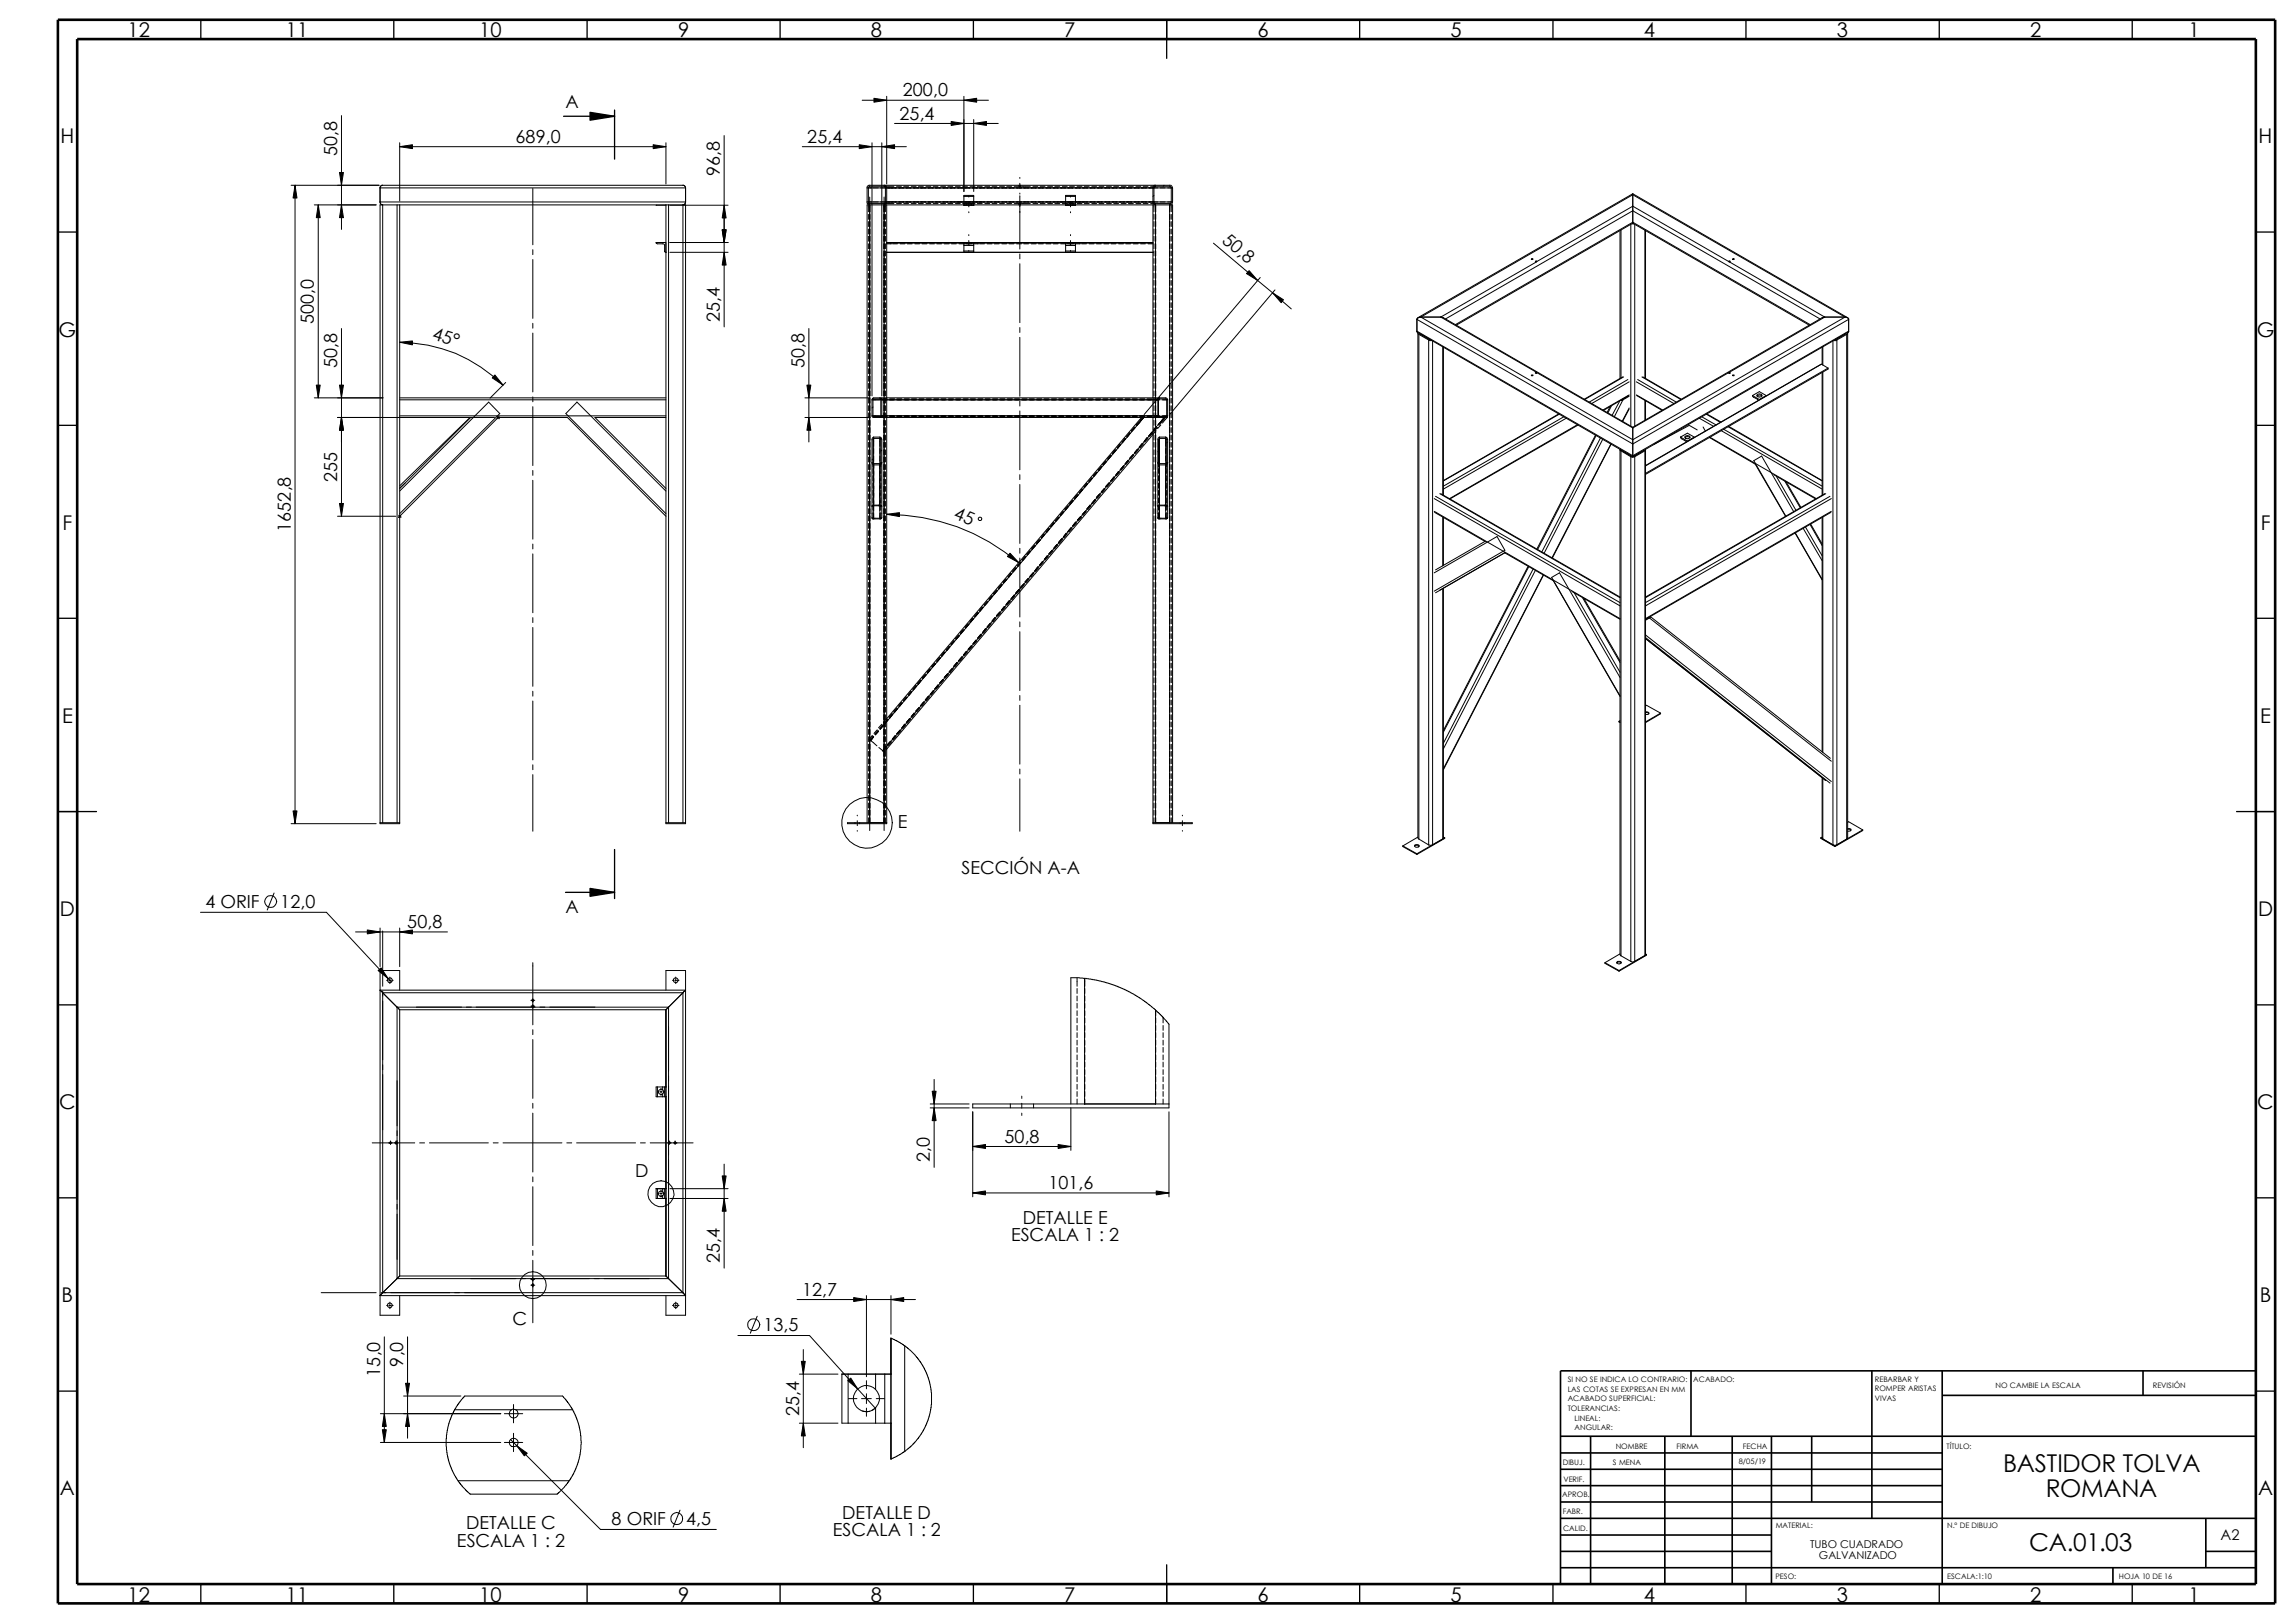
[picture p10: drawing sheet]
<svg xmlns="http://www.w3.org/2000/svg" width="594mm" height="420mm" viewBox="0 0 594 420" stroke-linecap="round" stroke-linejoin="round" font-family="sans-serif">
<defs><g id="words">
<g font-size="6.3">
<text x="518.5" y="381.1">BASTIDOR TOLVA</text>
<text x="529.6" y="387.5">ROMANA</text>
<text x="525.3" y="401.5">CA.01.03</text>
</g>
<g font-size="5.2">
<text x="33" y="9.6">12</text>
<text x="74" y="9.6">11</text>
<text x="124" y="9.6">10</text>
<text x="175.5" y="9.6">9</text>
<text x="225.5" y="9.6">8</text>
<text x="275.5" y="9.6">7</text>
<text x="325.5" y="9.6">6</text>
<text x="375.5" y="9.6">5</text>
<text x="425.5" y="9.6">4</text>
<text x="475.5" y="9.6">3</text>
<text x="525.5" y="9.6">2</text>
<text x="566.5" y="9.6">1</text>
<text x="15.7" y="37.1">H</text>
<text x="584.6" y="37.1">H</text>
<text x="15.2" y="87.2">G</text>
<text x="584.2" y="87.2">G</text>
<text x="16.2" y="137.1">F</text>
<text x="585.2" y="137.1">F</text>
<text x="16.1" y="187.2">E</text>
<text x="585" y="187.2">E</text>
<text x="15.5" y="237.1">D</text>
<text x="584.5" y="237.1">D</text>
<text x="15.3" y="287.1">C</text>
<text x="584.3" y="287.1">C</text>
<text x="15.9" y="337.2">B</text>
<text x="585" y="337.2">B</text>
<text x="15.5" y="387.1">A</text>
<text x="584.5" y="387.1">A</text>
<text x="33" y="414.7">12</text>
<text x="74" y="414.7">11</text>
<text x="124" y="414.7">10</text>
<text x="175.5" y="414.7">9</text>
<text x="225.5" y="414.7">8</text>
<text x="275.5" y="414.7">7</text>
<text x="325.5" y="414.7">6</text>
<text x="375.5" y="414.7">5</text>
<text x="425.5" y="414.7">4</text>
<text x="475.5" y="414.7">3</text>
<text x="525.5" y="414.7">2</text>
<text x="566.5" y="414.7">1</text>
</g>
<g font-size="4.7">
<text x="146.4" y="28.1">A</text>
<text x="233.7" y="24.9">200,0</text>
<text x="232.8" y="30.9">25,4</text>
<text x="87.3" y="40.3" transform="rotate(-90 87.3 40.3)">50,8</text>
<text x="133.4" y="37">689,0</text>
<text x="209" y="37">25,4</text>
<text x="186.4" y="45.5" transform="rotate(-90 186.4 45.5)">96,8</text>
<text x="316.1" y="62.6" transform="rotate(40 316.1 62.6)">50,8</text>
<text x="81.3" y="83.9" transform="rotate(-90 81.3 83.9)">500,0</text>
<text x="186.4" y="83.3" transform="rotate(-90 186.4 83.3)">25,4</text>
<text x="111.7" y="87.8" transform="rotate(17 111.7 87.8)">45°</text>
<text x="87.3" y="95.4" transform="rotate(-90 87.3 95.4)">50,8</text>
<text x="208.3" y="95.4" transform="rotate(-90 208.3 95.4)">50,8</text>
<text x="87.3" y="124.8" transform="rotate(-90 87.3 124.8)">255</text>
<text x="75.3" y="137.7" transform="rotate(-90 75.3 137.7)">1652,8</text>
<text x="246.6" y="134.1" transform="rotate(22 246.6 134.1)">45</text>
<text x="232.4" y="214.2">E</text>
<text x="248.9" y="226.3">SECCIÓN A-A</text>
<text x="53.2" y="235.1">4 ORIF</text>
<text x="72.6" y="235.1">12,0</text>
<text x="146.4" y="236.3">A</text>
<text x="105.4" y="240.2">50,8</text>
<text x="260" y="295.8">50,8</text>
<text x="164.4" y="304.6">D</text>
<text x="240.7" y="300.9" transform="rotate(-90 240.7 300.9)">2,0</text>
<text x="271.4" y="307.8">101,6</text>
<text x="264.8" y="316.8">DETALLE E</text>
<text x="261.7" y="321.3">ESCALA 1 : 2</text>
<text x="186.4" y="327" transform="rotate(-90 186.4 327)">25,4</text>
<text x="207.6" y="335.4">12,7</text>
<text x="132.7" y="343">C</text>
<text x="197.6" y="344.6">13,5</text>
<text x="104.4" y="353.8" transform="rotate(-90 104.4 353.8)">9,0</text>
<text x="98.4" y="356.4" transform="rotate(-90 98.4 356.4)">15,0</text>
<text x="206.8" y="366.6" transform="rotate(-90 206.8 366.6)">25,4</text>
<text x="120.6" y="395.9">DETALLE C</text>
<text x="158.3" y="394.8">8 ORIF</text>
<text x="177.6" y="394.8">4,5</text>
<text x="218" y="393.1">DETALLE D</text>
<text x="118.3" y="400.4">ESCALA 1 : 2</text>
<text x="215.6" y="397.7">ESCALA 1 : 2</text>
</g>
<text font-size="3.8" x="574.8" y="398.7">A2</text>
<g font-size="2.8">
<text x="468.5" y="400.9">TUBO CUADRADO</text>
<text x="470.8" y="403.6">GALVANIZADO</text>
</g>
<g font-size="1.9">
<text x="405.8" y="357.8">SI NO SE INDICA LO CONTRARIO:</text>
<text x="438.3" y="357.8">ACABADO:</text>
<text x="485.3" y="357.7">REBARBAR Y</text>
<text x="516.6" y="359.2">NO CAMBIE LA ESCALA</text>
<text x="557.3" y="359.4">REVISIÓN</text>
<text x="405.8" y="365.3">TOLERANCIAS:</text>
<text x="405.8" y="360.3">LAS COTAS SE EXPRESAN EN MM</text>
<text x="405.8" y="362.8">ACABADO SUPERFICIAL:</text>
<text x="485.3" y="362.7">VIVAS</text>
<text x="485.3" y="360.2">ROMPER ARISTAS</text>
<text x="407.6" y="367.8">LINEAL:</text>
<text x="407.6" y="370.3">ANGULAR:</text>
<text x="418.3" y="375.2">NOMBRE</text>
<text x="434" y="375.1">FIRMA</text>
<text x="451.2" y="375.1">FECHA</text>
<text x="503.9" y="375.1">TÍTULO:</text>
<text x="404.5" y="379.3">DIBUJ.</text>
<text x="404.7" y="383.6">VERIF.</text>
<text x="417.5" y="379.3">S MENA</text>
<text x="450.1" y="379.1">8/05/19</text>
<text x="404.4" y="387.6">APROB.</text>
<text x="404.5" y="392">FABR.</text>
<text x="459.7" y="395.7">MATERIAL:</text>
<text x="504" y="395.7">N.º DE DIBUJO</text>
<text x="404.6" y="396.4">CALID.</text>
<text x="459.6" y="408.7">PESO:</text>
<text x="504" y="408.8">ESCALA:1:10</text>
<text x="548.5" y="408.8">HOJA 10 DE 16</text>
</g>
</g></defs>
<!-- layer: Capa 1 -->
<g fill="none" stroke="#000" stroke-width=".34">
<path d="M52 5.1v5M101.9 5.1v5M152 5.1v5M201.9 5.1v5M252 5.1v5M302 5.1v10M352 5.1v5M402 5.1v5M452 5.1v5M502 5.1v5M551.9 5.1v5M145.9 30.1h13.2"/>
<path d="M152.7 29.1l6.4 1-6.4 1zM159.1 28.5v12.7M15 60.1h5M583.9 60.1h5M15 110.1h5M583.9 110.1h5M15 160.1h5M583.9 160.1h5M15 210.1h10M159.1 219.9v12.7M579 210.1h9.9M146.4 231h12.7"/>
<path d="M152.7 230l6.4 1-6.4 1zM15 260.1h5M583.9 260.1h5M15 310.1h5M583.9 310.1h5M15 360.1h5M583.9 360.1h5M52 410.1v5M101.9 410.1v5M152 410.1v5M201.9 410.1v5M252 410.1v5"/>
<path d="M302 405.1v10M352 410.1v5M402 410.1v5M452 410.1v5M502 410.1v5M551.9 410.1v5"/>
</g>
<g fill="none" stroke="#000" stroke-width=".42">
<path d="M437.7 354.9v16.9M484.5 354.9v38.2M502.8 354.9v55.2M554.7 354.9v6.3M583.9 354.9h-180v55.2M403.9 376.1h98.9M403.9 371.8h180M411.7 371.8v38.3M431 371.8v38.3M448.4 371.8v38.3M458.6 371.8v38.3M469 371.8v17"/>
<path d="M502.8 361.2h81.1M403.9 397.4h54.7M403.9 393.1h180M403.9 380.4h98.9M403.9 384.6h98.9M403.9 388.8h98.9M571 393.1v12.7M403.9 401.6h54.7M403.9 405.8h180M546.9 405.8v4.3M571 401.6h12.9"/>
</g>
<path d="M15 5.1h573.9v410h-573.9zM20 10.1h563.9v400h-563.9z" fill="none" stroke="#000" stroke-width=".68" stroke-linecap="butt"/>
<g fill="none" stroke="#000" stroke-width=".26">
<path d="M88.4 29.9v29.5M103.5 38l3.3-.5v1zM103.5 37v15M103.5 38h68.9M169.1 37.5l3.3 .5-3.3 .5zM172.4 37v10.6M187.5 35.1v49.5M207.7 38h26.9M222.4 37.5l3.3 .5-3.3 .5zM223.2 26h32.7M225.7 37v65.5M226.2 25.4l3.3 .6-3.3 .5z"/>
<path d="M228.3 38l3.3-.5v1zM228.3 37v65.5M229.5 24.9v22.7M231.6 32h26.8M246.2 31.5l3.3 .5-3.3 .5zM249.5 26l3.3-.6v1.1zM249.5 24.9v24.7M252.1 32l3.3-.5v1zM252.1 30.9v18.7M75.4 48h22.7M76.4 48l.5 3.3h-1zM76.4 48v165.2"/>
<path d="M81.4 53h16M82.4 53l.5 3.3h-1zM82.4 53v50M87.9 44.7h1l-.5 3.3zM88.4 53l.5 3.3h-1zM98.4 52.3l.1 .4 .6 .3M98.4 48.6v3.7M98.4 48.6h79.1M98.4 52.3h79.1M99.1 48h77.9l.4 .3 .1 .3M99.1 48a.6 .6 0 0 0-.7 .6M99.1 53v160"/>
<path d="M99.1 53h3.7M99.1 48l-.5 .2-.2 .4M102.8 53h.7M102.8 53v160M103.5 53v160.2h-5.1v-160.2h.7M103.5 53h68.9M137.9 48.8v14.6M169.8 53.1h2.6M172.4 53v160.2h5.1v-160.2h-.7M172.4 53h.7M173.1 53h3.7M173.1 53v160"/>
<path d="M173.4 53.1h15.1M176.8 53v160M177.5 52.3l-.1 .4-.6 .3M177.5 48.6v3.7M186.9 59.5h1.1l-.5 3.3zM187.5 53.1l.5 3.3h-1.1zM224.5 48.6h79M224.5 52.3h79M224.5 48.6a.6 .6 0 0 1 .6-.6h77.7a.72 .72 0 0 1 .7 .6M224.5 48.6v3.7M224.5 52.3a.72 .72 0 0 0 .6 .7M224.8 53v1.8"/>
<path d="M224.8 55.5v1.3M224.8 57.4v1.2M224.8 59.3v1.3M224.9 52.6l-.3 .2M225.1 53h3.8M225.1 53h-.6v160M225.1 51v164M228.9 53h.6M228.9 48h.2l.4 .5v3.8l-.1 .3-.5 .4M228.9 48.2l.3 .4v3.9l-.3 .2M228.9 51v164M229.2 53v1.8"/>
<path d="M229.2 55.5v1.3M229.2 57.4v1.2M229.2 59.3v1.3M229.3 48.1l-.2 .3M229.5 52.5l-.6 .5M229.5 53v9.8M229.5 53h68.9M231.4 48.2h-6.3l-.3 .2v4.1l.2 .2h6.4M232.1 52.7h1.2M232.1 48.2h1.2M233.9 52.7h1.3M233.9 48.2h1.3"/>
<path d="M235.9 52.7h1.3M235.9 48.2h1.3M237.7 52.7h1.3M237.7 48.2h1.3M239.7 52.7h1.3M239.7 48.2h1.3M241.6 52.7h1.2M241.6 48.2h1.2M243.5 52.7h1.3M243.5 48.2h1.3M245.4 52.7h1.2M245.4 48.2h1.2"/>
<path d="M247.3 52.7h1.3M247.3 48.2h1.3M249.2 52.7h1.2M249.2 48.2h1.2M249.5 52.8h2.6M249.5 50.8h2.6M249.5 52.8v.3h2.6M249.5 50.8v2M249.5 50.8v-.2h2.6v.2M250.1 52.8v.3M250.3 52.8h1M250.8 50.8v.2"/>
<path d="M250.8 52.3v1.3M250.8 54.8v.3M251.1 52.7h1.3M251.1 48.2h1.3M251.5 52.8v.3M252.1 52.8v.3M252.1 50.8v2M253 52.7h1.3M253 48.2h1.3M254.9 52.7h1.3M254.9 48.2h1.3M256.8 52.7h1.3"/>
<path d="M256.8 48.2h1.3M258.7 52.7h1.3M258.7 48.2h1.3M260.6 52.7h1.3M260.6 48.2h1.3M262.6 52.7h2.7M262.6 48.2h2.7M263.7 48v.2M263.7 52.7v.3M264 45.9v.3M264 47.5v1.2M264 50v.2"/>
<path d="M264 50.7v.2M264 51v13.5M264.2 48v.2M264.2 52.7v.3M265.4 52.7h1.3M265.4 48.2h1.3M267.4 52.7h1.2M267.4 48.2h1.2M269.2 52.7h1.3M269.2 48.2h1.3M271.2 52.7h1.3M271.2 48.2h1.3"/>
<path d="M273.1 52.7h1.2M273.1 48.2h1.2M275 52.7h1.3M275 48.2h1.3M275.8 52.8v.3h2.7M275.8 50.8v2M275.8 50.8v-.2h2.6v.2M275.8 52.8h2.6M275.8 50.8h2.6M276.4 52.8v.3M276.7 52.8h.9M276.9 52.7h1.2"/>
<path d="M276.9 48.2h1.2M277.1 50.8v.2M277.1 52.3v1.3M277.1 54.8v.3M277.8 52.8v.3M278.4 52.8v.3M278.4 50.8v2M278.8 52.7h1.3M278.8 48.2h1.3M280.7 52.7h1.2M280.7 48.2h1.2M282.6 52.7h1.3"/>
<path d="M282.6 48.2h1.3M284.5 52.7h1.3M284.5 48.2h1.3M286.4 52.7h1.3M286.4 48.2h1.3M288.3 52.7h1.3M288.3 48.2h1.3M290.2 52.7h1.3M290.2 48.2h1.3M292.1 52.7h1.3M292.1 48.2h1.3M294 52.7h1.3"/>
<path d="M294 48.2h1.3M295.9 52.7h1.3M295.9 48.2h1.3M297.9 48.2h4.9l.4 .4-.1 4-5.2 .1M298.4 53h.7M298.4 53v9.8M298.7 53v1.8M298.7 55.5v1.3M298.7 57.4v1.2M298.7 59.3v1.3M298.7 50.6l-.3 .2M299.1 48.2l-.4 .4v3.8l.4 .3"/>
<path d="M299.1 53v160M299.1 48a.6 .6 0 0 0-.7 .6v3.7a.72 .72 0 0 0 .7 .7M299.1 53h3.7M301.3 48l-.2 .2M302.8 53h.7v160M302.8 53v160M303.2 53v1.8M303.2 55.5v1.3M303.2 57.4v1.2M303.2 59.3v1.3M303.5 52.3l-.1 .4-.6 .3M303.5 48.6v3.7"/>
<path d="M419.4 59.7v38.3M419.6 59.6v38.2M422.1 58.1v52.2M422.4 58h.5M422.7 54.6l48.5 28M422.7 50.2l55.6 32.1M422.7 50.4l54.9 31.7M422.7 53.4l-24.9 14.3-.1-.2-.3 .2 .4 .1M422.7 50.2v.2M422.7 53.4v1.2M422.7 57.5v.3M422.7 50.2l-55.7 32.1"/>
<path d="M422.7 57.8l45.7 26.4M422.7 54.6l-48.6 28M422.7 57.5l-45.9 26.5M422.7 50.4v3M422.7 54.6v2.9M422.7 50.4l-54.9 31.7M422.7 57.5l45.8 26.5M422.7 53.4l24.8 14.3M422.7 57.8l-45.8 26.4M423.2 58.1v52.2M425.8 59.6v38.2M426 59.7v38.3"/>
<path d="M137.9 64.6v1.3M137.9 67.2v15.2M172.4 62.8h-2.6v.1l.3 .2h1.7l.2 .3v1.8l.5 .1M173.4 62.8h15.1M173.4 65.3h15.1M187.5 65.3l.5 3.3h-1.1zM224.8 61.2v1.2M224.8 63.1v1.3M224.8 65v1.3M224.8 66.9v1.3M224.8 68.8v1.3M224.8 70.7v1.3"/>
<path d="M224.8 72.6v1.3M224.8 74.5v1.3M224.8 76.4v1.3M224.8 78.4v1.2M229.2 61.2v1.2M229.2 63.1v1.3M229.2 65v1.3M229.2 66.9v1.3M229.2 68.8v1.3M229.2 70.7v1.3M229.2 72.6v1.3M229.2 74.5v1.3"/>
<path d="M229.2 76.4v1.3M229.2 78.4v1.2M229.5 65.3h69M229.5 62.8v.1M229.5 62.9v150.3h-10.1v-.2h10.1M229.5 62.8h69M229.5 63.1h1.3M229.5 62.9h68.9M231.1 63.1h1.2M233 63.1h1.3M234.9 63.1h1.2M236.8 63.1h1.3"/>
<path d="M238.7 63.1h1.2M240.6 63.1h1.3M242.5 63.1h1.3M244.4 63.1h1.3M246.3 63.1h1.3M248.2 63.1h5.1M249.5 63.5h2.6M249.5 65h2.6M249.5 62.8v.7M249.5 65v.3M249.5 63.5v1.5M250.1 62.8v.3"/>
<path d="M250.3 63.1h1M250.8 60.7v.3M250.8 62.3v1.2M250.8 64.8v.3M251.5 62.8v.3M252.1 62.8v.7M252.1 65v.3M252.1 63.5v1.5M253.6 63.1h1.2M255.5 63.1h1.3M257.4 63.1h1.3M259.3 63.1h1.3"/>
<path d="M261.2 63.1h1.3M263.1 63.1h1.3M264 65.7v1.3M264 68.3v15.2M265 63.1h1.3M267 63.1h1.2M268.8 63.1h1.3M270.8 63.1h1.2M272.6 63.1h1.3M274.6 63.1h5.1M275.8 62.8v.7M275.8 65v.3"/>
<path d="M275.8 63.5v1.5M275.8 63.5h2.6M275.8 65h2.6M276.4 62.8v.3M276.7 63.1h.9M277.1 60.7v.3M277.1 62.3v1.2M277.1 64.8v.3M277.8 62.8v.3M278.4 62.8v.7M278.4 65v.3M278.4 63.5v1.5"/>
<path d="M280 63.1h1.3M281.9 63.1h1.3M283.8 63.1h1.3M285.8 63.1h1.2M287.6 63.1h1.3M289.6 63.1h1.2M291.4 63.1h1.3M293.4 63.1h1.2M295.2 63.1h1.3M297.2 63.1h1.2M298.4 62.8v.1M298.4 62.9v150.3h10.2v-.2h-10.2"/>
<path d="M298.7 61.2v1.2M298.7 63.1v1.3M298.7 65v1.3M298.7 66.9v1.3M298.7 68.8v1.3M298.7 70.7v1.3M298.7 72.6v1.3M298.7 74.5v1.3M298.7 76.4v1.3M298.7 78.4v1.2M303.2 61.2v1.2M303.2 63.1v1.3"/>
<path d="M303.2 65v1.3M303.2 66.9v1.3M303.2 68.8v1.3M303.2 70.7v1.3M303.2 72.6v1.3M303.2 74.5v1.3M303.2 76.4v1.3M303.2 78.4v1.2M314.1 62.9l20.2 17.1M323.3 70.1l2.2 2.5-2.8-1.8zM326.2 71.8l-30 35.5M329.4 75.8l2.8 1.8-.6 .8z"/>
<path d="M330 75.1l-27.2 32.2M397.7 67.8h.1M397.8 67.8l-24.8 14.3M447.5 67.7l.1-.2 .3 .1-.3 .2M447.5 67.7l.1 .1M447.6 67.8l24.8 14.3M447.6 67.8h.1M81.9 99.7h1l-.5 3.3zM87.9 99.7h1l-.5 3.3zM88.4 85v48.6M103.5 88.6l3.3-.3v1zM103.5 88.6a37.8 37.8 0 0 1 26.7 11.1"/>
<path d="M128.1 97.1l2.1 2.6-2.8-1.9zM130.9 99l-4.1 4.1M137.9 83.7v1.3M137.9 86.2v15.3M208.9 99.7h1l-.5 3.3zM209.4 85v29.4M224.8 80.2v1.3M224.8 82.2v1.2M224.8 84v1.3M224.8 86v1.2M224.8 87.8v1.3M224.8 89.8v1.3"/>
<path d="M224.8 91.7v1.2M224.8 93.6v1.3M224.8 95.5v1.2M224.8 97.4v1.3M224.8 99.3v1.2M229.2 80.2v1.3M229.2 82.2v1.2M229.2 84v1.3M229.2 86v1.2M229.2 87.8v1.3M229.2 89.8v1.3M229.2 91.7v1.2"/>
<path d="M229.2 93.6v1.3M229.2 95.5v1.2M229.2 97.4v1.3M229.2 99.3v1.2M264 84.8v1.3M264 87.3v15.3M298.7 80.2v1.3M298.7 82.2v1.2M298.7 84v1.3M298.7 86v1.2M298.7 87.8v1.3M298.7 89.8v1.3"/>
<path d="M298.7 91.7v1.2M298.7 93.6v1.3M298.7 95.5v1.2M298.7 97.4v1.3M298.7 99.3v1.2M303.2 80.2v1.3M303.2 82.2v1.2M303.2 84v1.3M303.2 86v1.2M303.2 87.8v1.3M303.2 89.8v1.3M303.2 91.7v1.2"/>
<path d="M303.2 93.6v1.3M303.2 95.5v1.2M303.2 97.4v1.3M303.2 99.3v1.2M366.8 85.7l.2 .4M366.8 82.7l55.9 32.2M366.8 85.7l55.9 32.3M366.8 82.7v3M367 86.2v130.8l.3 .2M367 86.1l55.7 32.1M367.1 86.1l-.1 .2 .3 .3M367.3 86.6l2.5 1.4"/>
<path d="M367.3 86.6v130.6M367.5 86.4l2.8 1.6M367.8 82.1h5.2M367.8 82.1a.81 .81 0 0 0-1 .6M367.8 82.1l54.9 31.7M367.8 82.1l-.7 .2-.3 .4M369.8 88l.8 .2M369.8 88v130.7M370.8 88.3v130.4M373 82.1l24.8 14.3-.4 .1 .1 .1h.3v-.1l24.9 14.3M373 82.1l.6 .2 49.1 28.3M373.5 89.8v38.3"/>
<path d="M373.6 89.9v38.3M396.4 97.1l.4 .1a.22 .22 0 0 1-.2 .1 .22 .22 0 0 1-.2-.2zM397.7 96.6h.1M420 97.6l-9.9 5.7M420.3 97.6l-10.1 5.8M421.4 98.3l-10 5.8M421.7 98.8l-9.6 5.6M423.6 98.8l9.6 5.6M423.9 98.3l10 5.8M425 97.6l10.1 5.8M425.3 97.6l9.9 5.7M447.5 96.5l-24.8 14.3"/>
<path d="M447.6 96.4l.3 .2h-.4v-.1M447.6 96.4l-.1 .1M447.6 96.6h.1M448.5 97.1h.4a.22 .22 0 0 1-.2 .2 .22 .22 0 0 1-.2-.2zM471.4 94.3l-45.4 26.2M471.7 89.9v4.5M471.7 96.4v31.8M471.8 89.8v4.7M471.8 96.3v31.8M472.4 82.1h5.2M472.4 82.1l-24.8 14.3M472.4 82.1l-.7 .2-49 28.3"/>
<path d="M473.2 95.3l-1.7-1-45.5 26.3M473.2 95.3v.2l-47.2 27.3M473.2 95.3l-47.2 27.3M474.5 88.3v130.4M475.5 88l-.8 .2M475.5 88v130.7M477.6 82.1l.8 .2 .1 .4M477.6 82.1l-54.9 31.7M477.9 86.4l-2.9 1.6M478 86.6l-2.5 1.4M478 86.6v130.6M478.2 86.1l.1 .2-.3 .3"/>
<path d="M478.3 86.2v130.8l-.3 .2M478.5 82.7l-55.8 32.2M478.5 85.7l-55.8 32.3M478.5 85.7l-.1 .4-55.7 32.1M478.5 82.7v3M81.4 103h17.7M87.4 108.1h40.6M88.4 108.1l.5 3.3h-1zM103.5 103.5h68.9M103.5 107.7h68.9M103.5 103h68.9M121.7 108.1l-18.2 17.7"/>
<path d="M121.8 108.1l-18.3 18.3M128.7 108.1h18.2l25.5 25.5M128.7 107.8l.6 .6M128.9 107.8v.6M129.2 107.8l-25.7 25.8M137.9 102.7v1.3M137.9 105.3v15.2M172.4 108.1h-18.4l18.4 18.3M208.4 103h16.8M208.4 108.1h16.8M209.4 108.1l.5 3.3h-1zM224.8 101.2v1.3"/>
<path d="M224.8 103.1v1.3M224.8 105v1.3M224.8 106.9v1.3M224.8 108.8v1.3M224.8 110.7v1.3M224.8 112.6v1.3M224.8 114.5v1.3M224.8 116.5v1.2M224.8 118.3v1.3M225.7 103.5l.2-.4 .2-.1h75.7l.5 .5M225.7 103.5v4.2M225.7 107.7l.3 .4h69.5"/>
<path d="M225.7 103.5h2.2M225.7 107.7h2.2M226 105.4l-.3 .2M226 118.8l-.3 .3M226.1 113.2h1.7M226.1 113.2v21.1M227.8 113.2l.5 .5v20.4l-.3 .2h-2.1l-.2-.1v-20.5l.4-.5M227.8 103l.5 .5v4.2l-.5 .4 .5-.5M227.8 103.3l.2 .2M227.8 113.2v21.1M228 119.7l-.1 .3h-1.8l-.1-.3M228 107.7l-.2 .1"/>
<path d="M228 103.5v4.2M228 103.5h72.3M228 107.7h72.3M228.2 103.2l-.2 .1M228.3 116.5l-.3 .3M228.3 119.7l-.4 .7h-1.8l-.3-.3-.1-.4M229.2 101.2v1.3M229.2 103.1v1.3M229.2 105v1.3M229.2 106.9v1.3M229.2 108.8v1.3M229.2 110.7v1.3"/>
<path d="M229.2 112.6v1.3M229.2 114.5v1.3M229.2 116.5v1.2M229.2 118.3v1.3M229.6 103.3h-3.6v4.4l3.6 .1M230.3 103.3h1.3M230.3 107.8h1.3M232.2 103.3h1.2M232.2 107.8h1.2M234.1 103.3h1.3M234.1 107.8h1.3M236 103.3h1.2"/>
<path d="M236 107.8h1.2M237.9 103.3h1.3M237.9 107.8h1.3M239.8 103.3h1.2M239.8 107.8h1.2M241.7 103.3h1.3M241.7 107.8h1.3M243.6 103.3h1.3M243.6 107.8h1.3M245.5 103.3h1.3M245.5 107.8h1.3M247.4 103.3h1.3"/>
<path d="M247.4 107.8h1.3M249.3 103.3h1.3M249.3 107.8h1.3M251.2 103.3h1.3M251.2 107.8h1.3M253.2 103.3h1.2M253.2 107.8h1.2M255 103.3h1.3M255 107.8h1.3M257 103.3h1.2M257 107.8h1.2M258.8 103.3h1.3"/>
<path d="M258.8 107.8h1.3M260.8 103.3h1.2M260.8 107.8h1.2M262.6 103.3h1.3M262.6 107.8h1.3M264 103.8v1.3M264 106.4v15.2M264.6 103.3h1.3M264.6 107.8h1.3M266.4 103.3h1.3M266.4 107.8h1.3M268.4 103.3h1.3"/>
<path d="M268.4 107.8h1.3M270.3 103.3h1.2M270.3 107.8h1.2M272.2 103.3h1.3M272.2 107.8h1.3M274.1 103.3h1.2M274.1 107.8h1.2M276 103.3h1.3M276 107.8h1.3M277.9 103.3h1.2M277.9 107.8h1.2M279.8 103.3h1.3"/>
<path d="M279.8 107.8h1.3M281.7 103.3h1.3M281.7 107.8h1.3M283.6 103.3h1.3M283.6 107.8h1.3M285.5 103.3h1.3M285.5 107.8h1.3M286.3 119.3l-.9 1M286.4 119.4l-.8 1M287.4 103.3h1.3M287.4 107.8h1.3M287.5 117.8l-.8 1"/>
<path d="M287.6 118l-.7 .9M288.7 116.4l-.7 .9M288.9 116.5l-.9 1M289.3 103.3h1.3M289.3 107.8h1.3M290 114.9l-.9 1M290.1 115l-.8 1M291.2 113.5l-.8 .9M291.3 103.3h1.2M291.3 107.8h1.2M291.3 113.6l-.8 1M292 119.2l-.7 .9"/>
<path d="M292.3 119.3l-.9 1M292.4 112l-.8 1M292.5 112.1l-.7 1.1M293.1 103.3h1.3M293.1 107.8h1.3M293.3 117.7l-.9 1M293.5 117.8l-.8 1M293.6 110.5l-.7 1M293.8 110.7l-.9 .9M294.5 116.3l-.8 .9M294.7 116.4l-.8 1M294.9 109.1l-.9 .9"/>
<path d="M295.1 109.3l-.9 .9M295.1 103.3h1.2M295.1 107.8h1.2M295.5 108.1l-66.8 78.9M295.5 108.1h.6M295.7 114.8l-.8 1M295.8 108l-.8 1M296 114.9l-.9 1.1M296.1 108.1l-.9 .9M296.1 108.1h6.1l-1.3 1.4M296.1 108.1l-67.1 79.2M296.9 113.3l-.7 1"/>
<path d="M296.9 103.3h1.3M296.9 107.8h1.3M297.2 113.5l-.9 .9M298.2 111.9l-.9 1M298.4 112.1l-.8 .9M298.7 101.2v1.3M298.7 103.1v1.3M298.7 105v1.3M298.7 106.9v1.3M298.7 108.8v1.3M298.7 110.7v1.3M298.7 112.6v1.3"/>
<path d="M298.7 114.5v1.3M298.7 116.5v1.2M298.7 118.3v1.3M298.9 103.3h2.9l.2 .1v4.3l-3.1 .1M299.2 111.5l-70.3 83.2-.4-.3M299.2 110.7l-70.7 83.7M299.4 110.4l-.8 1M299.6 110.6l-.8 .9M299.7 103.5v4.3l.4 .3M299.9 103.1l.2-.1-.4 .5zM299.9 116.7l-.2 .3M300.1 113.2h1.7"/>
<path d="M300.1 113.2v21.1M300.1 103.3l-.2 .2v4.2l.2 .1M300.5 110l-.9 1M300.5 109.3l-.9 .9M300.7 109l-.9 .9M300.7 103.5h1.6M300.7 107.7h1.6M300.9 109.1l-.8 1M301.4 108.1l-.7 .9M301.4 108l-.7 1M301.8 108l-.8 1M301.8 113.2l.3 .1 .2 .4v20.4l-.3 .2h-2.1l-.2-.1v-20.6l.4-.4"/>
<path d="M301.8 113.2v21.1M302 119.7l-.1 .3h-1.8l-.2-.3M302.3 107.7l-.2 .3-.3 .1M302.3 119.7l-.4 .7h-1.8l-.4-.4v-.3M302.3 103.5v4.2M302.3 114.4l-.3 .3M303.2 101.2v1.3M303.2 103.1v1.3M303.2 105v1.3M303.2 106.9v1.3M303.2 108.8v1.3M303.2 110.7v1.3"/>
<path d="M303.2 112.6v1.3M303.2 114.5v1.3M303.2 116.5v1.2M303.2 118.3v1.3M403.5 107.1l-29.9 17.3M403.6 107.2l-30 17.3M404.8 107.9l-31.2 18M405.5 108.2l-31.9 18.4M408.3 109.9l-33.1 19.2M408.5 110l-33.2 19.2M413 112.6l-15.2 29.5M413.2 112.7l-15.2 29.6"/>
<path d="M414.3 113.4l-15.2 29.5M414.9 113.7l-15.2 29.5M416.8 105.2l-.7 1.5M417 114.9l-15.3 29.5M417.1 114.9l-15.3 29.6M417.2 105l-1 1.9M419.3 103.8l-2 3.7M419.4 116.3v130.9l.2 .2M419.4 116.3v.2l.2 .2M419.6 116.7v130.7M419.6 116.7l2.5 1.5M419.7 116.5l2.7 1.7h.5"/>
<path d="M420.1 103.5l-2.2 4.3M420.1 103.5l-.6 .2M421.6 102.5l-1.8 1M421.6 102.4l-6.5 3.8M421.7 105.6l-1.8 3.4M421.7 102.2l-6.7 3.9M421.7 102.6l-1.6 .9M421.7 105.9l-1.7 3.2M422.1 118.2l.6 .2 .5-.2M422.1 118.2v130.7M422.7 113.8v1.1M422.7 118v.2"/>
<path d="M422.7 110.6v.2M422.7 110.8v3M422.7 114.9v3.1M423.2 118.2v130.7M423.6 102.2l6.8 3.9M423.7 102.4l6.5 3.8M425.6 116.5l-.1 .1M425.8 116.7l-2.6 1.5M425.8 103.7v5.1M425.8 116.7v130.7M426 116.3l-.2 .4M426 116.5v130.7l-.2 .2"/>
<path d="M426 103.8v4.9M435 113.2l.3 .4 1.2 .8M435 113.2l1.8-1.1 1.8 1.1-1.8 1zM435 113.2h.1M436.2 113.3v-.1a1.05 1.05 0 0 1 1.3 .1M436.3 112.9l.3-.1a.45 .45 0 0 1 .6 0 .45 .45 0 0 1 .1 .6 .63 .63 0 0 1-.7 .2 .63 .63 0 0 1-.4-.6zM437 109.9l2.3 1.4M437.1 110.2l-8.9 4.8M439.8 108.2l3.8 2.2M440.5 107.9l3.7 2.1M440.9 110.5l.6 1.1M441.7 107.2l3.6 2.1"/>
<path d="M441.8 107.1l3.7 2.2M442.5 113.2l11.9 7M442.6 113.2l27.6 15.9M445.5 111.5l26.2 15.1M446.2 111.1l25.5 14.8M447.3 110.4l24.4 14.1M447.5 110.4l24.2 14M453.6 102.4l.3 .4 1 .5 .3 .4M453.6 102.4l1.8-1 1.8 1-1.8 1zM453.6 102.4h.1M454.8 102.5a.92 .92 0 0 1 1.3 0M454.9 102.2l.4-.2a.64 .64 0 0 1 .8 .5l-.2 .2a.63 .63 0 0 1-.7 .1 .63 .63 0 0 1-.4-.6z"/>
<path d="M87.4 133.6h15M87.9 130.3h1l-.5 3.3zM103.2 133.6h.6M103.2 133.4l.6 .6M103.5 127.1l23-23 2.9 3-25.9 25.9M103.7 133.4l-.6 .6M104.9 125l-1.4 1.4M137.9 121.8v1.3M137.9 124.3v15.3M172.4 127.1l-23-23-2.9 3 25.9 25.9M224.8 120.3v1.2M224.8 122.1v1.3"/>
<path d="M224.8 124.1v1.2M224.8 125.9v1.3M224.8 127.9v1.3M224.8 129.8v1.2M224.8 131.7v1.3M224.8 133.6v1.2M224.8 135.5v1.3M224.8 137.4v1.2M224.8 139.3v1.3M226 130.8l-.3 .1M226 120.9v-7.2l.1-.2h1.7l.2 .2v7.2M226 132.7v1.5h2v-1.5"/>
<path d="M226 130.8h1.9l.4 .2M226 131h2M226 121.3v1.3M226 123.1v1.3M226 125.1v1.3M226 127v1.2M226 128.9v1.3M226 130.8v1.2M228 121.3v1.3M228 123.1v1.3M228 125.1v1.3M228 127v1.2"/>
<path d="M228 128.9v1.3M228 130.8v1.2M229.2 120.3v1.2M229.2 122.1v1.3M229.2 124.1v1.2M229.2 125.9v1.3M229.2 127.9v1.3M229.2 129.8v1.2M229.2 131.7v1.3M229.2 133.6v1.2M229.2 135.5v1.3M229.2 137.4v1.2"/>
<path d="M229.2 139.3v1.3M229.5 133.1l3.3-.4v1zM229.5 133.1a52.8 52.8 0 0 1 34.2 12.6M264 122.9v1.3M264 125.4v15.3M269.1 139.7l-.9 .9M269.2 139.8l-.8 1M270.3 138.2l-.8 .9M270.4 138.3l-.8 1M271.5 136.7l-.8 1M271.7 136.9l-.9 1M272.7 135.3l-.8 1"/>
<path d="M272.9 135.4l-.9 1M274 133.8l-.9 1M274.2 134l-.9 .9M274.8 139.5l-.8 1M275.1 139.7l-.9 1M275.2 132.4l-.8 .9M275.3 132.5l-.8 1M276 138l-.7 1.1M276.3 138.2l-.9 1M276.4 130.9l-.8 1M276.6 131l-.8 1M277.3 136.6l-.9 1"/>
<path d="M277.5 136.8l-.8 .9M277.6 129.5l-.7 .9M277.8 129.6l-.9 1M278.5 135.2l-.8 .9M278.7 135.3l-.8 1M278.9 128l-.9 1M279.1 128.1l-.9 1.1M279.7 133.7l-.8 1M280 133.9l-.9 .9M280.2 126.5l-.9 1.1M280.2 126.7l-.7 .9M281 132.3l-.8 .9"/>
<path d="M281.2 132.4l-.8 1M281.3 125.1l-.8 .9M281.5 125.3l-.8 .9M282.2 130.8l-.9 1M282.4 130.9l-.8 1.1M282.6 123.7l-.8 .9M282.7 123.8l-.8 1M283.5 129.3l-.9 1M283.6 129.5l-.7 .9M283.8 122.2l-.8 .9M284 122.3l-.9 1M284.6 127.9l-.8 .9"/>
<path d="M284.9 128.1l-.8 .9M285.1 120.7l-.9 1M285.2 120.9l-.8 1M285.9 126.4l-.8 1M286.1 126.6l-.8 1M287.1 125l-.8 .9M287.4 125.1l-.9 1M288.4 123.5l-.9 1M288.5 123.7l-.7 1M289.6 122l-.8 1.1M289.8 122.2l-.8 .9M290.8 120.6l-.8 1"/>
<path d="M291 120.8l-.8 .9M298.7 120.3v1.2M298.7 122.1v1.3M298.7 124.1v1.2M298.7 125.9v1.3M298.7 127.9v1.3M298.7 129.8v1.2M298.7 131.7v1.3M298.7 133.6v1.2M298.7 135.5v1.3M298.7 137.4v1.2M298.7 139.3v1.3"/>
<path d="M299.7 130.9l.3-.1h1.9l.4 .2M299.9 120.9v-7.1l.2-.3h1.7l.2 .2v7.2M299.9 132.7l.1 1.5h1.9l.1-1.5M299.9 121.3v1.3M299.9 123.1v1.3M299.9 125.1v1.3M299.9 127v1.2M299.9 128.9v1.3M299.9 130.8v1.2M302 131l-1.9-.1-.2 .2M302 121.3v1.3M302 123.1v1.3"/>
<path d="M302 125.1v1.3M302 127v1.2M302 128.9v1.3M302 130.8v1.2M303.2 120.3v1.2M303.2 122.1v1.3M303.2 124.1v1.2M303.2 125.9v1.3M303.2 127.9v1.3M303.2 129.8v1.2M303.2 131.7v1.3M303.2 133.6v1.2"/>
<path d="M303.2 135.5v1.3M303.2 137.4v1.2M303.2 139.3v1.3M371.3 129.1l48.1 27.7M371.3 132.4l48.1 27.7M371.3 132.6l13.3 7.7M371.6 128.5l47.8 27.5M372.7 127.8l46.7 26.9M373 127.8l46.4 26.8M373.5 133.8v12.7M373.6 134v12.3M454.3 120.1l7.9 13.5"/>
<path d="M459.1 122.9l10.9 6.3M459.8 123.3l5.1 8.8M462 124.6l4 6.8M462.4 124.8l3.8 6.6M464.3 132.5l-8.3-14.4-2 1.2 8.3 14.3M464.7 138l7 12.2M464.7 138l7 12M466.8 136.8l4.9 8.4M467.4 136.4l4.3 7.5M468.5 135.8l3.2 5.5M468.7 135.7l3 5.1M471.7 134v60.6"/>
<path d="M471.8 133.8v61M472.4 127.8l-46.4 26.8M472.6 127.8l-46.6 26.9M473.7 128.5l-47.7 27.5M474 132.6l-48 27.7M474 129.1l-48 27.7M474 132.4l-48 27.7M137.9 140.8v1.3M137.9 143.4v15.2M137.9 159.9v1.3M224.8 141.2v1.3M224.8 143.1v1.3"/>
<path d="M224.8 145v1.3M224.8 146.9v1.3M224.8 148.8v1.3M224.8 150.7v1.3M224.8 152.6v1.3M224.8 154.6v1.2M224.8 156.4v1.3M224.8 158.4v1.2M229.2 141.2v1.3M229.2 143.1v1.3M229.2 145v1.3M229.2 146.9v1.3"/>
<path d="M229.2 148.8v1.3M229.2 150.7v1.3M229.2 152.6v1.3M229.2 154.6v1.2M229.2 156.4v1.3M229.2 158.4v1.2M251.8 160l-.8 1M253.1 158.5l-.9 1.1M253.2 158.7l-.8 .9M254.3 157.1l-.8 .9M254.4 157.3l-.7 .9M255.5 155.7l-.8 .9"/>
<path d="M255.7 155.8l-.9 1M256.7 154.2l-.8 1M256.9 154.3l-.8 1M257.6 159.9l-.8 .9M258 152.7l-.9 1M258.1 152.9l-.8 1M258.8 158.5l-.8 .9M259.1 158.6l-.9 1M259.2 151.3l-.8 1M259.3 151.4l-.7 1M260 157l-.8 .9M260.3 157.1l-.8 1"/>
<path d="M260.4 149.8l-.8 .9M260.6 150l-.8 .9M261.3 155.5l-.9 1M261.5 143.2l2.2 2.5-2.9-1.6zM261.5 155.7l-.8 1M261.7 148.4l-.8 .9M261.8 148.5l-.8 1M262.6 154.1l-.9 1M262.7 154.2l-.7 1M262.9 146.9l-.9 1M263.1 147.1l-.9 .9M263.7 152.6l-.8 1"/>
<path d="M264 141.9v1.3M264 144.5v15.2M264 152.8l-.9 .9M264.2 145.5l-.9 .9M264.2 145.6l-.7 1M265 151.2l-.8 .9M265.2 151.3l-.8 1M265.3 144l-.8 1M265.5 144.1l-.8 1.1M266.2 149.7l-.9 1M266.4 149.9l-.8 .9M266.6 142.5l-.8 1.1"/>
<path d="M266.7 142.7l-.8 .9M267.5 148.3l-.9 .9M267.6 148.4l-.7 1M267.8 141.1l-.8 .9M268 141.3l-.9 .9M268.6 146.8l-.7 1M268.9 146.9l-.8 1.1M269.9 145.3l-.8 1M270.1 145.5l-.8 .9M271.1 143.9l-.8 .9M271.4 144.1l-.9 .9M272.4 142.5l-.9 .9"/>
<path d="M272.6 142.6l-.8 1M273.6 141l-.8 .9M273.8 141.1l-.8 1M298.7 141.2v1.3M298.7 143.1v1.3M298.7 145v1.3M298.7 146.9v1.3M298.7 148.8v1.3M298.7 150.7v1.3M298.7 152.6v1.3M298.7 154.6v1.2M298.7 156.4v1.3"/>
<path d="M298.7 158.4v1.2M303.2 141.2v1.3M303.2 143.1v1.3M303.2 145v1.3M303.2 146.9v1.3M303.2 148.8v1.3M303.2 150.7v1.3M303.2 152.6v1.3M303.2 154.6v1.2M303.2 156.4v1.3M303.2 158.4v1.2M371.3 148.3l16.2-9.4 2.1 3.6-18.3 10.5"/>
<path d="M372.7 152.8l16.8-9.7-17.9 10.4M373.5 152.4v64.8M373.6 152.3v64.7l-.1 .2M384.4 140.2l-12.8 7.3M389.4 143l12.7 7.3 17.3 30M395.6 146.6l-22 42.5M395.7 146.7l-22.1 42.8M396.8 147.4l-23.2 45M397.4 147.7l-23.8 46.1M399.5 148.9l-25.9 50.1M399.5 148.9l-25.9 50.4M406.9 153.1l12.5 7.2"/>
<path d="M407.5 153.5l11.9 20.5M409.7 154.8l9.7 16.7M410 155l9.4 16.1M426.8 159.9l-.8 .5M427 160l.2-.4 46.6 36.7M427 160l-1 .6M427 160l47 37.1M137.9 162.4v15.3M137.9 178.9v1.3M224.8 160.2v1.3M224.8 162.2v1.2M224.8 164v1.3"/>
<path d="M224.8 166v1.3M224.8 167.9v1.2M224.8 169.8v1.3M224.8 171.7v1.2M224.8 173.6v1.3M224.8 175.5v1.2M224.8 177.4v1.3M224.8 179.3v1.3M229.2 160.2v1.3M229.2 162.2v1.2M229.2 164v1.3M229.2 166v1.3"/>
<path d="M229.2 167.9v1.2M229.2 169.8v1.3M229.2 171.7v1.2M229.2 173.6v1.3M229.2 175.5v1.2M229.2 177.4v1.3M229.2 179.3v1.3M235.8 178.9l-.8 1M236 179.1l-.8 .9M237.1 177.4l-.9 1M237.2 177.6l-.8 1M238.3 176l-.8 1"/>
<path d="M238.4 176.1l-.7 1.1M239.5 174.5l-.8 1.1M239.7 174.7l-.9 .9M240.8 173.1l-.9 .9M240.9 173.3l-.8 .9M241.6 178.8l-.8 1M241.8 178.9l-.8 1.1M242 171.7l-.9 .9M242.1 171.8l-.8 1M242.8 177.3l-.8 1.1M243.1 177.5l-.9 .9M243.2 170.2l-.8 1"/>
<path d="M243.4 170.3l-.8 1M244.1 175.9l-.9 .9M244.3 176.1l-.8 .9M244.4 168.7l-.8 1M244.6 168.9l-.8 1M245.3 174.5l-.9 .9M245.5 174.6l-.8 1M245.7 167.3l-.8 1M245.9 167.4l-.9 1M246.5 173l-.8 .9M246.8 173.1l-.8 1M246.9 165.8l-.8 1"/>
<path d="M247.1 166l-.9 .9M247.7 171.5l-.8 1M248 171.7l-.9 1M248.2 164.4l-.9 .9M248.3 164.5l-.8 1M249 170.1l-.8 1M249.3 170.2l-.9 1M249.3 162.9l-.7 1M249.5 163.1l-.8 .9M250.2 168.6l-.8 .9M250.4 168.8l-.8 .9M250.6 161.4l-.8 1"/>
<path d="M250.8 161.6l-.9 1M251.5 167.2l-.9 .9M251.7 167.3l-.8 1M252 160.1l-.9 1.1M252.6 165.7l-.7 1M252.9 165.9l-.8 .9M253.9 164.2l-.8 1M254.2 164.4l-.9 1M255.1 162.8l-.8 1M255.4 162.9l-.8 1.1M256.4 161.3l-.9 1M256.6 161.5l-.8 .9"/>
<path d="M257.8 160.1l-.8 .9M264 161v1.3M264 163.5v15.3M298.7 160.2v1.3M298.7 162.2v1.2M298.7 164v1.3M298.7 166v1.3M298.7 167.9v1.2M298.7 169.8v1.3M298.7 171.7v1.2M298.7 173.6v1.3M298.7 175.5v1.2"/>
<path d="M298.7 177.4v1.3M298.7 179.3v1.3M303.2 160.2v1.3M303.2 162.2v1.2M303.2 164v1.3M303.2 166v1.3M303.2 167.9v1.2M303.2 169.8v1.3M303.2 171.7v1.2M303.2 173.6v1.3M303.2 175.5v1.2M303.2 177.4v1.3"/>
<path d="M303.2 179.3v1.3M419.4 175.4l-15.7-27.1-2 1.2 17.7 30.6M426 165.3l46.6 36.8M426 164.4l48 37.9M426 165.1l47.7 37.6M137.9 181.5v15.2M137.9 198v1.3M224.8 181.2v1.3M224.8 183.1v1.3M224.8 185v1.3M224.8 186.9v1.3M224.8 188.8v1.3"/>
<path d="M224.8 190.7v1.3M224.8 192.7v1.2M224.8 194.5v1.3M224.8 196.5v1.2M224.8 198.3v1.3M225.1 191.5l.3 .2M225.4 191.7l1.6 1.4M225.8 190.4l-.7 1M226 190.5l-.8 1.1M226.1 190.7l-.7 1M227.1 188.9l-.9 1M227.2 189.1l-.8 .9"/>
<path d="M227.4 189.3l-.8 .9M227.5 193.5l1 .9M228.3 187.5l-.9 .9M228.4 187.7l-.7 .9M228.6 187.8l-.8 1M228.7 187h.1M229 187.3l-.3 .4M229.2 181.2v1.3M229.2 183.1v1.3M229.2 185v1.3M229.2 186.9v1.3M229.2 188.8v1.3"/>
<path d="M229.2 190.7v1.3M229.2 192.7v1.2M229.2 194.5v1.3M229.2 196.5v1.2M229.2 198.3v1.3M229.3 193.3l-.8 1.1M229.5 193.5l-.7 1M229.7 186.2l-.8 1M229.9 186.3l-.9 1M230.5 191.9l-.8 .9M230.8 192.1l-.8 .9M230.9 184.7l-.8 1"/>
<path d="M231.1 184.9l-.8 1M231.7 190.5l-.7 .9M232 190.6l-.8 1M232.2 183.3l-.9 1M232.3 183.4l-.8 1M233 189l-.8 .9M233.3 189.1l-.9 1M233.3 181.8l-.7 1M233.5 182l-.8 .9M234.2 187.5l-.8 1M234.4 187.7l-.7 1M234.6 180.4l-.8 .9"/>
<path d="M234.8 180.6l-.9 .9M235.5 186.1l-.9 1M235.7 186.2l-.8 1M236.6 184.6l-.7 .9M236.9 184.8l-.8 .9M237.9 183.2l-.8 .9M238.2 183.3l-.9 1M239.1 181.7l-.8 1M239.4 181.9l-.8 .9M240.4 180.2l-.9 1M240.6 180.4l-.8 1M264 180v1.3"/>
<path d="M264 182.6v15.2M264 199.1v1.3M298.7 181.2v1.3M298.7 183.1v1.3M298.7 185v1.3M298.7 186.9v1.3M298.7 188.8v1.3M298.7 190.7v1.3M298.7 192.7v1.2M298.7 194.5v1.3M298.7 196.5v1.2M298.7 198.3v1.3"/>
<path d="M303.2 181.2v1.3M303.2 183.1v1.3M303.2 185v1.3M303.2 186.9v1.3M303.2 188.8v1.3M303.2 190.7v1.3M303.2 192.7v1.2M303.2 194.5v1.3M303.2 196.5v1.2M303.2 198.3v1.3M419.1 186.7l.3 .2M419.1 186.7l.3 .4"/>
<path d="M419.4 186.6l-.3 .1M426 184.4l.1-.1a.43 .43 0 0 1 .6 .1 .43 .43 0 0 1-.1 .6h-.6M426 184.5l.4-.1 .4 .3M426 182.8l.2-.2 3.7 2M429.9 184.6l-3.9 2.3M429.9 184.6v.2l-3.9 2.3M75.4 213.2h22M75.9 209.9h1l-.5 3.3zM98.4 213h5.1M137.9 200.5v14.7M172.4 213h5.1M221.3 213v.2"/>
<path d="M221.9 211v.2M221.9 212.5v1.2M221.9 215v.2M222.5 213v.2M224.8 200.3v1.2M224.8 202.1v1.3M224.8 204.1v1.3M224.8 206v1.2M224.8 207.9v1.3M224.8 209.8v1.2M224.8 211.7v1.3M229.2 200.3v1.2"/>
<path d="M229.2 202.1v1.3M229.2 204.1v1.3M229.2 206v1.2M229.2 207.9v1.3M229.2 209.8v1.2M229.2 211.7v1.3M264 201.6v13.6M298.7 200.3v1.2M298.7 202.1v1.3M298.7 204.1v1.3M298.7 206v1.2M298.7 207.9v1.3"/>
<path d="M298.7 209.8v1.2M298.7 211.7v1.3M303.2 200.3v1.2M303.2 202.1v1.3M303.2 204.1v1.3M303.2 206v1.2M303.2 207.9v1.3M303.2 209.8v1.2M303.2 211.7v1.3M305.5 213v.2M306.1 211v.2M306.1 212.5v1.2"/>
<path d="M306.1 215v.2M306.7 213v.2M363.1 219v.2l3.7 2M363.1 219l3.7 2M366.2 218.8l.5-.1a.42 .42 0 0 1 .5 0 .42 .42 0 0 1 .1 .5h-.3a.51 .51 0 0 1-.5 .1 .51 .51 0 0 1-.3-.5zM366.2 219.1l.3-.3h.6l.3 .3M367 216.7l-3.9 2.3M367.3 217.2l2.5 1.5M369.8 218.7h1M373.5 217.2l-2.7 1.5M373.6 216.7l.4 .2M374 216.9l-7.2 4.1"/>
<path d="M374 216.9v.1l-7.2 4.2M471.3 216.9v.1l3.7 2.2M471.3 216.9l3.7 2.1M471.7 201.3v15.7l.1 .2M471.7 216.7l-.4 .2M471.8 201.5v15.7M471.8 217.2l2.7 1.5M474.5 218.7h1M475 219v.2M478 217.2l-2.5 1.5M478.3 214.5h.2a.39 .39 0 0 1 .5 0 .39 .39 0 0 1 0 .5l-.7 .2M478.3 214.7h.6l.2 .2"/>
<path d="M478.3 212.9l.2-.2 3.7 2.1M482.2 214.8v.2l-7.2 4.2M482.2 214.8l-7.2 4.2M51.9 236.2h32.6l16.8 18M71 231.2l-1.8 4.4M366.8 221v.2M92 241.3h23.8M95.1 240.7l3.3 .6-3.3 .5zM97.9 251.2l.7-.6 1.9 2.8zM98.4 256.3l.7 .7M98.4 240.2v10M98.4 256.3h79.1"/>
<path d="M99.1 241v14.3M99.1 256.6v78M99.1 257l3.7 3.7M99.1 257h77.7M100.1 253.8h.3M100.7 253.8h.5M100.9 252.9v.4M100.9 253.5v.5M100.9 254.3v.3M101.4 253.8h.4M103.5 241.3l3.3-.6v1.1zM103.5 256.3v-5.1h-5.1v89.3h5.1v-5.1"/>
<path d="M103.5 240.2v10M137.4 259h1M137.9 249.2v16.1M172.4 256.3v-5.1h5.1v89.3h-5.1v-5.1M174.1 253.8h.3M174.7 253.8h.5M174.9 252.9v.4M174.9 253.5v.5M174.9 254.3v.3M175.4 253.8h.4M176.8 257v77.6M176.8 257l-3.7 3.7"/>
<path d="M177.5 256.3l-.7 .7M278.8 253.1v2.2M278.8 255.9v1.3M278.8 257.9v1.2M278.8 259.7v1.3M280.8 253.3v32.5M415.5 249.2v.2l3.6 2M415.5 249.2l3.6 2M418.5 249l.7-.1a.33 .33 0 0 1 .5 .2 .33 .33 0 0 1-.4 .4 .51 .51 0 0 1-.8-.5zM419.1 251.2v.2M419.4 246.9l-3.9 2.3M419.6 247.4l2.5 1.5"/>
<path d="M419.7 249.3l-.7-.3-.5 .3M422.1 248.9l.4 .1 .7-.1M425.8 247.4l-2.6 1.5M426 246.9l.2 .2M426.2 247.1l-7.1 4.1M426.2 247.1v.2l-7.1 4.1M102.8 260.7l.7 .7M102.8 260.7v70.3M102.8 260.7h70.3M103.5 261.4v68.9M103.5 261.4h68.9M137.4 260.5h1"/>
<path d="M137.9 266.6v1.2M137.9 269.1v15.3M172.4 261.4v68.9M173.1 260.7l-.7 .7M173.1 260.7v70.3M241.8 279.4v22.8M278.8 261.7v1.2M278.8 263.5v1.3M278.8 265.5v1.2M278.8 267.3v1.3M278.8 269.3v1.3M278.8 271.1v1.3"/>
<path d="M278.8 273.1v1.3M278.8 275v1.2M278.8 276.9v1.3M278.8 278.8v1.2M299.1 261.5v24.3M301.1 263.4v1.4M301.1 265.5v1.2M301.1 267.3v1.3M301.1 269.3v1.3M301.1 271.1v1.3M301.1 273.1v1.3M301.1 275v1.2"/>
<path d="M301.1 276.9v1.3M301.1 278.8v1.2M96.4 295.9h11M101.1 295.4v.9M102.5 295.4v.9M108.6 295.9h1.3M111.2 295.9h15.2M127.7 295.9h1.2M130.2 295.9h15.3M137.9 285.6v1.3M137.9 288.2v15.2M146.7 295.9h1.3"/>
<path d="M149.3 295.9h15.2M165.8 295.9h1.2M168.3 295.9h11.1M170.2 283.9h1.3M170.2 281.4h1.3M170.2 281.4v2.5M170.2 281.4h-.4v2.5h.4M170.2 282.7h.4M170.9 282.7h.5M171.1 281.7v.5M171.1 282.4v.5M171.1 283.2v.4"/>
<path d="M171.5 282.2l.3 .3-.3 .7M171.5 283.9h.5M171.5 281.4h.5M171.5 282.2a.67 .67 0 0 0-.9 0 .67 .67 0 0 0 0 .9 .67 .67 0 0 0 .9 .1M171.5 281.4v.8M171.5 283.2v.7M171.6 282.7h.4M172 283.9h.5M172 281.4h.5M172 281.4v2.5M173.2 295.4v.9M174.8 295.4v.9"/>
<path d="M174.9 295.7v.3M240.8 285.8h10.1M240.8 286.8h10.1M241.3 282.5h1l-.5 3.3zM241.8 286.8l.5 3.3h-1zM251.8 296.8l3.3-.5v1zM251.8 287.8v22M251.8 296.8h25.4M261.5 285.8v1M264.5 283.8v.6M264.5 285.6v1.3M264.5 288.2v.6"/>
<path d="M267.5 285.8v1M273.9 296.3l3.3 .5-3.3 .5zM277.2 285.8v-32.7h2.2l4.4 .6 3 .8 4.2 1.6 2.5 1.2 3.3 2.2 2.5 2.1 3.2 3.4 .1 21.8h-50.8v-1h50.8M277.2 286.8v11M278.8 280.7v1.3M278.8 282.6v1.2M278.8 284.5v1.3M301.1 280.7v1.3M301.1 282.6v1.2M301.1 284.5v1.3M302.6 287.8v22M137.9 304.7v1.2"/>
<path d="M137.9 307.2v15.3M169.8 307.7v2.6h.4M169.8 307.7h.4v2.6M169.8 307.7h2.7M170.2 310.3h1.3M170.2 309h.4M170.9 309h.5M170.9 309.7h.4M171.1 308.1v.4M171.1 308.7v.5M171.1 309.5v.4M171.5 308.6l.3 .3-.3 .6"/>
<path d="M171.5 310.3h.5M171.5 308.6a.65 .65 0 0 0-.9 0 .65 .65 0 0 0 0 .9 .65 .65 0 0 0 .9 0M171.5 309.5v.8M171.6 309.5l-.2 .2M171.6 309h.4M172 307.7h-.5v.9M172 310.3h.5M172 307.7h.4M172 307.7v2.6M173.4 307.7h15.1M173.4 310.3h15.1M186.9 304.4h1.1l-.5 3.3z"/>
<path d="M187.5 310.3l.5 3.3h-1.1zM187.5 301.4v26.9M251.8 308.8l3.3-.5v1zM251.8 308.8h50.8M299.3 308.3l3.3 .5-3.3 .5zM83.1 334.6h14.3M98.6 334.6h78.2M99.1 334.6l-.7 .8M100.1 337.9h.3M100.7 337.9h.5M100.9 337.1v.3M100.9 337.7v.5"/>
<path d="M100.9 338.5v.3M101.4 337.9h.4M102.8 331h70.3M102.8 331l-3.7 3.6M103.5 330.3l-.7 .7M103.5 330.3h68.9M137.4 332.7h1M137.4 331.2h1M137.9 323.7v1.3M137.9 326.3v16.1M172.4 330.3l.7 .7M173.1 331l3.7 3.6"/>
<path d="M174.1 337.9h.3M174.7 337.9h.5M174.9 337.1v.3M174.9 337.7v.5M174.9 338.5v.3M175.4 337.9h.4M176.8 334.6l.7 .8h-79.1M206.3 336.4h30.7M221 335.9l3.3 .5-3.3 .5zM224.3 335.4v21M230.6 336.4l3.3-.5v1zM230.6 335.4v10"/>
<path d="M99.5 346.1v27.3M105 358.1h1l-.5 3.3zM105.5 346.1v26.2M191 345.7h18.6l17 18.8M196 340.7l-1.8 4.4M206.9 355.7h10M207.4 352.4h1l-.5 3.3zM207.9 349.4v25.4M217.9 355.7v12.7h1.6M217.9 355.7h1.6v12.7M217.9 355.7h12.8M219.5 357.4l.7-.7 1.8 2.8z"/>
<path d="M224.3 357.4v2.1M226.7 359.7a3.3 3.3 0 0 1 0 4.7M226.7 359.7a3.4 3.4 0 0 0-4.8 0 3.4 3.4 0 0 0 0 4.8 3.4 3.4 0 0 0 4.8-.1M229 355.7h-2.3v4M229 355.7h1.6M229 355.7v12.7M230.6 346.4l2.3 1.1 2 1.4 2 1.9 1.4 1.7 1.3 2.4 .8 1.9 .6 3 .1 2.3-.1 2.3-.5 2.3-.7 2.2-1.3 2.3-1.6 2.1-1.4 1.5-2.5 1.8-2.4 1.1zM234.2 348.4v27.4M98.5 373.4h31.1M98.5 366h31.1M99 370.1h1l-.5 3.3zM99.5 366l.5 3.3h-1z"/>
<path d="M104.5 361.4h14.8M105.5 366l.5 3.3h-1zM117.7 365h14.7M119.8 361.9l.5-.5h25.3l1.3 1.4 1.2 1.8 .9 1.9 .9 2.7 .6 3.8-.3 3.5-.7 2.6-1.2 2.7-1.7 2.5-2.3 2.5h-22.6l-2.8-3-2-3.4-1-3-.4-3 .2-4.1 .8-2.8 1.2-2.6zM130.6 373.4h4.7M130.6 366h4.7M132.2 372.7l23.2 23.2h30M132.4 365l.4-.2 .7 .2M132.4 365a1.14 1.14 0 0 0-.3 1.7 1.14 1.14 0 0 0 1.7 0 1.14 1.14 0 0 0-.3-1.7M132.9 363.6v4.7M132.9 371.1v4.7M133.5 365h14.8"/>
<path d="M133.8 374.3l2.7 1.9-.8 .7zM206.9 368.4h10M207.9 368.4l.5 3.3h-1zM219.5 368.4h7.2M219.6 362.1h2.2M223 362.1h2.6M223.3 365.3l1.8 .1M224.3 360.8v2.5M224.3 364.5v2.1M226.7 364.4l-1 .7M226.7 368.4h2.3M226.7 364.4v4"/>
<path d="M226.8 362.1h2.1M229 368.4h1.7M118.5 383.3h28.8M176 390.9l-1.8 4.5"/>
<circle cx="396.6" cy="67.1" r=".19"/>
<circle cx="448.7" cy="67.1" r=".18"/>
<circle cx="253.7" cy="134.3" r=".45"/>
<circle cx="224.4" cy="213" r="6.5"/>
<circle cx="70.1" cy="233.4" r="1.55"/>
<circle cx="100.9" cy="253.8" r=".61"/>
<circle cx="137.9" cy="259" r=".24"/>
<circle cx="174.9" cy="253.7" r=".61"/>
<circle cx="137.9" cy="260.5" r=".24"/>
<circle cx="101.1" cy="295.8" r=".2"/>
<circle cx="102.6" cy="295.8" r=".24"/>
<circle cx="173.3" cy="295.8" r=".24"/>
<circle cx="174.8" cy="295.8" r=".23"/>
<circle cx="171.1" cy="309" r="3.4"/>
<circle cx="100.9" cy="337.9" r=".59"/>
<circle cx="137.9" cy="332.7" r=".23"/>
<circle cx="137.9" cy="332.7" r="3.5"/>
<circle cx="137.9" cy="331.2" r=".24"/>
<circle cx="174.9" cy="337.9" r=".59"/>
<circle cx="195.1" cy="342.9" r="1.58"/>
<circle cx="133" cy="373.4" r="1.13"/>
<circle cx="175.2" cy="393.1" r="1.54"/>
</g>
<g fill="#000">
<path d="M103.5 38l3.3-.5v1zM152.7 29.1l6.4 1-6.4 1zM169.1 37.5l3.3 .5-3.3 .5zM222.4 37.5l3.3 .5-3.3 .5zM228.3 38l3.3-.5v1zM226.2 25.4l3.3 .6-3.3 .5zM249.5 26l3.3-.6v1.1zM246.2 31.5l3.3 .5-3.3 .5zM252.1 32l3.3-.5v1zM76.4 48l.5 3.3h-1zM82.4 53l.5 3.3h-1zM88.4 53l.5 3.3h-1z"/>
<path d="M87.9 44.7h1l-.5 3.3zM187.5 53.1l.5 3.3h-1.1zM186.9 59.5h1.1l-.5 3.3zM187.5 65.3l.5 3.3h-1.1zM323.3 70.1l2.2 2.5-2.8-1.8zM329.4 75.8l2.8 1.8-.6 .8zM103.5 88.6l3.3-.3v1zM128.1 97.1l2.1 2.6-2.8-1.9zM81.9 99.7h1l-.5 3.3zM88.4 108.1l.5 3.3h-1zM87.9 99.7h1l-.5 3.3zM209.4 108.1l.5 3.3h-1z"/>
<path d="M208.9 99.7h1l-.5 3.3zM87.9 130.3h1l-.5 3.3zM229.5 133.1l3.3-.4v1zM261.5 143.2l2.2 2.5-2.9-1.6zM75.9 209.9h1l-.5 3.3zM152.7 230l6.4 1-6.4 1zM95.1 240.7l3.3 .6-3.3 .5zM97.9 251.2l.7-.6 1.9 2.8zM103.5 241.3l3.3-.6v1.1zM241.3 282.5h1l-.5 3.3zM241.8 286.8l.5 3.3h-1zM251.8 296.8l3.3-.5v1z"/>
<path d="M273.9 296.3l3.3 .5-3.3 .5zM187.5 310.3l.5 3.3h-1.1zM186.9 304.4h1.1l-.5 3.3zM251.8 308.8l3.3-.5v1zM299.3 308.3l3.3 .5-3.3 .5zM221 335.9l3.3 .5-3.3 .5zM230.6 336.4l3.3-.5v1zM207.4 352.4h1l-.5 3.3zM219.5 357.4l.7-.7 1.8 2.8zM99.5 366l.5 3.3h-1zM99 370.1h1l-.5 3.3zM105 358.1h1l-.5 3.3z"/>
<path d="M105.5 366l.5 3.3h-1zM133.8 374.3l2.7 1.9-.8 .7zM207.9 368.4l.5 3.3h-1z"/>
</g>
<use href="#words"/>
</svg>
